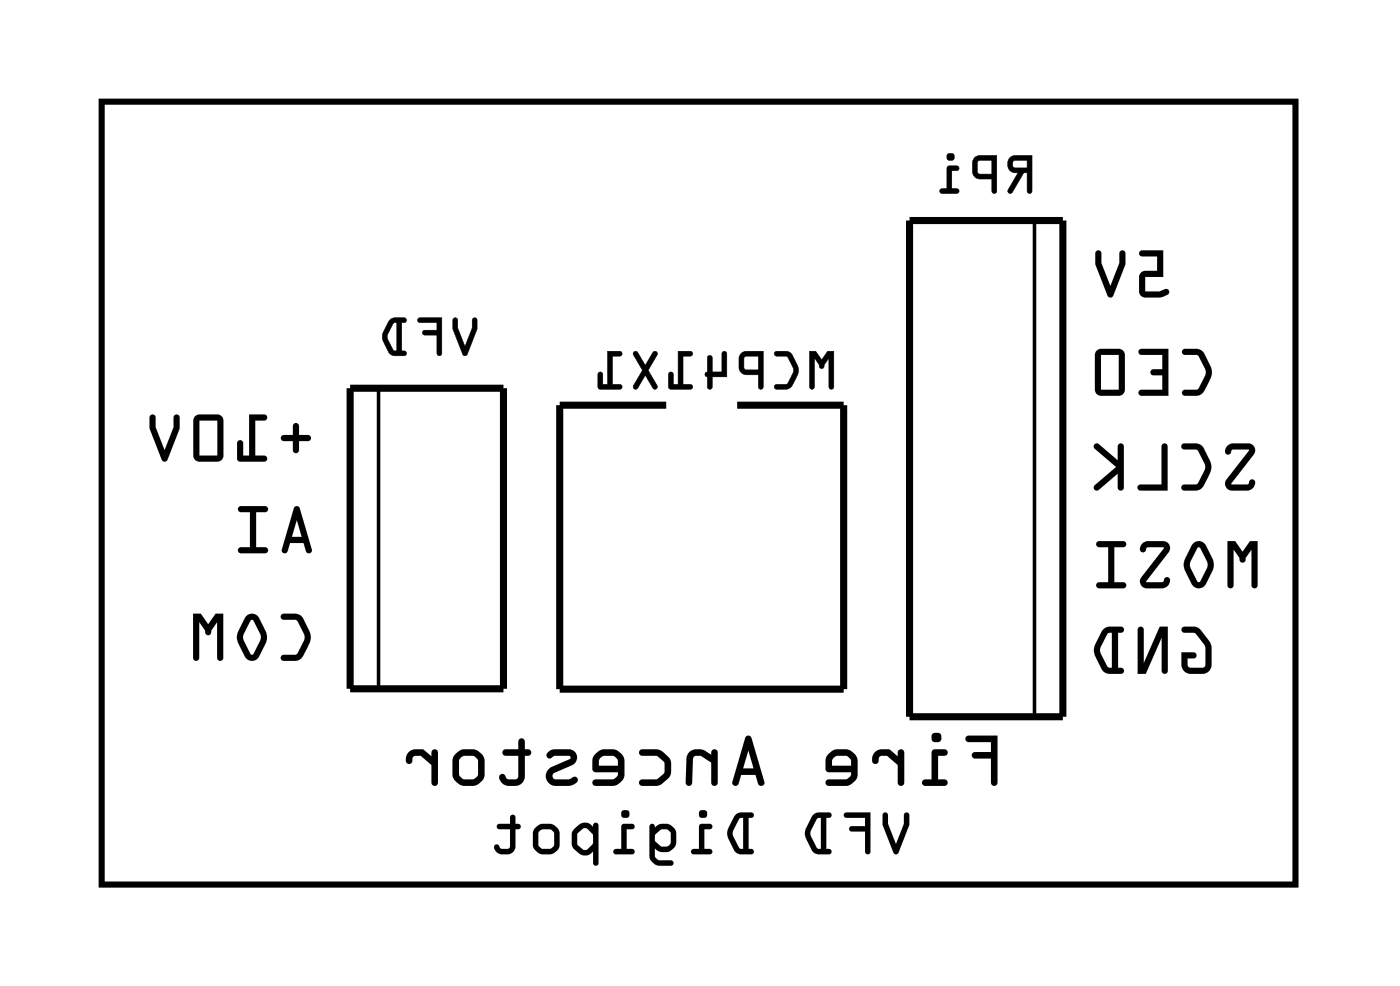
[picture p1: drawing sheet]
<svg xmlns="http://www.w3.org/2000/svg" width="50mm" height="35mm" viewBox="0 0 50 35" stroke-linecap="round" stroke-linejoin="round" font-family="sans-serif">
<path d="M3.6 3.6h42.8v28h-42.8z" fill="none" stroke="#000" stroke-width=".2"/>
<g fill="#000">
<path d="M10.1 15.6v.2h.4v.3a.11 .11 0 0 0 .1 .1 .11 .11 0 0 0 .1-.1v-.3h.3a.11 .11 0 0 0 .1-.1 .11 .11 0 0 0-.1-.1h-.3v-.4a.11 .11 0 0 0-.1-.1 .11 .11 0 0 0-.1 .1v.4zM10.1 15.6h.4v-.4a.11 .11 0 0 1 .1-.1 .11 .11 0 0 1 .1 .1v.4h.3a.11 .11 0 0 1 .1 .1 .11 .11 0 0 1-.1 .1h-.3v.3a.11 .11 0 0 1-.1 .1 .11 .11 0 0 1-.1-.1v-.3h-.4zM8.9 14.8v1.5h-.2v-.4a.11 .11 0 0 0-.1-.2 .11 .11 0 0 0-.1 .2l.1 .6h.9a.11 .11 0 0 0 .1-.1 .11 .11 0 0 0-.1-.1h-.4v-1.3h.4a.11 .11 0 0 0 .1-.1 .11 .11 0 0 0-.1-.1zM8.9 14.8h.6a.11 .11 0 0 1 .1 .1 .11 .11 0 0 1-.1 .1h-.4v1.3h.4a.11 .11 0 0 1 .1 .1 .11 .11 0 0 1-.1 .1h-1v-.6a.11 .11 0 0 1 .1-.2 .11 .11 0 0 1 .1 .2v.4h.2zM7 14.9l-.1 .1v1.4l.2 .1h.8l.1-.2v-1.3l-.2-.2zM7 14.9l.8-.1 .2 .2v1.3l-.1 .2h-.8l-.2-.1v-1.4zM7.1 15h.7v1.3h-.7zM7.1 15v1.3h.7v-1.3zM5.4 14.9l-.1 .4 .5 1.1 .1 .1 .1-.1 .4-1.1v-.4a.11 .11 0 0 0-.1-.1 .11 .11 0 0 0-.1 .1v.4l-.3 .8-.3-.8v-.4zM5.4 14.9h.2v.4l.3 .8 .3-.8v-.4a.11 .11 0 0 1 .1-.1 .11 .11 0 0 1 .1 .1v.4l-.4 1.1-.1 .1-.1-.1-.5-1.1z"/>
<path d="M10.1 15.6v.2h.4v.3a.11 .11 0 0 0 .1 .1 .11 .11 0 0 0 .1-.1v-.3h.3a.11 .11 0 0 0 .1-.1 .11 .11 0 0 0-.1-.1h-.3v-.4a.11 .11 0 0 0-.1-.1 .11 .11 0 0 0-.1 .1v.4zM8.9 14.8v1.5h-.2v-.4a.11 .11 0 0 0-.1-.2 .11 .11 0 0 0-.1 .2l.1 .6h.9a.11 .11 0 0 0 .1-.1 .11 .11 0 0 0-.1-.1h-.4v-1.3h.4a.11 .11 0 0 0 .1-.1 .11 .11 0 0 0-.1-.1zM7 14.9l-.1 .1v1.4l.2 .1h.8l.1-.2v-1.3l-.2-.2zM7.1 15h.7v1.3h-.7zM5.4 14.9l-.1 .4 .5 1.1 .1 .1 .1-.1 .4-1.1v-.4a.11 .11 0 0 0-.1-.1 .11 .11 0 0 0-.1 .1v.4l-.3 .8-.3-.8v-.4z"/>
<path d="M10.5 18.2l-.4 1.5a.11 .11 0 0 0 .1 .1 .11 .11 0 0 0 .1-.1l.1-.3h.5v.3a.11 .11 0 0 0 .2 .1 .11 .11 0 0 0 .1-.1l-.5-1.5zM10.6 18.1l.1 .1 .5 1.5a.11 .11 0 0 1-.1 .1 .11 .11 0 0 1-.2-.1v-.3h-.5l-.1 .3a.11 .11 0 0 1-.1 .1 .11 .11 0 0 1-.1-.1zM10.6 18.6l.2 .6h-.4zM10.6 18.6l-.2 .6h.4zM8.5 18.1l.1 .2h.3v1.3h-.3a.11 .11 0 0 0-.1 .1 .11 .11 0 0 0 .1 .1h.9a.11 .11 0 0 0 .1-.1 .11 .11 0 0 0-.1-.1h-.3v-1.3h.3a.11 .11 0 0 0 .1-.1 .11 .11 0 0 0-.1-.1zM8.5 18.1h1a.11 .11 0 0 1 .1 .1 .11 .11 0 0 1-.1 .1h-.3v1.3h.3a.11 .11 0 0 1 .1 .1 .11 .11 0 0 1-.1 .1h-.9a.11 .11 0 0 1-.1-.1 .11 .11 0 0 1 .1-.1h.3v-1.3h-.3z"/>
<path d="M10.6 18.1l-.5 1.6a.11 .11 0 0 0 .1 .1 .11 .11 0 0 0 .1-.1l.1-.3h.5v.3a.11 .11 0 0 0 .2 .1 .11 .11 0 0 0 .1-.1l-.5-1.5zM10.6 18.6l.2 .6h-.4zM8.5 18.1l.1 .2h.3v1.3h-.3a.11 .11 0 0 0-.1 .1 .11 .11 0 0 0 .1 .1h.9a.11 .11 0 0 0 .1-.1 .11 .11 0 0 0-.1-.1h-.3v-1.3h.3a.11 .11 0 0 0 .1-.1 .11 .11 0 0 0-.1-.1z"/>
<path d="M16.2 11.4v.4l.4 .9h.1l.4-.9v-.4h-.2v.3l-.3 .7-.2-.7v-.3zM15 11.4v.1h.6v.3h-.4l-.1 .1 .1 .1h.4v.6l.2 .1v-1.3zM13.9 11.5a.81 .81 0 0 0 0 1.1l.6 .1v-.1h-.1v-1.1h.1v-.1h-.4zM14.1 11.6l.1-.1v1.1l-.1-.1-.2-.5z"/>
<path d="M16.2 11.4v.4l.4 .9 .5-.9v-.3a.1 .1 0 0 0-.1-.1 .1 .1 0 0 0-.1 .1v.2l-.3 .7-.2-.7v-.3zM16.2 11.4h.2v.3l.2 .7 .3-.7v-.3h.2v.4l-.4 .9h-.1l-.4-.9zM15 11.4v.1h.6v.3h-.4a.1 .1 0 0 0-.1 .1 .1 .1 0 0 0 .1 .1h.4v.6a.1 .1 0 0 0 .1 .1 .1 .1 0 0 0 .1-.1v-1.2zM15 11.4h.8v1.3l-.2-.1v-.6h-.4l-.1-.1 .1-.1h.4v-.3h-.6zM13.9 11.5l-.2 .5v.2l.3 .5h.5a.1 .1 0 0 0 .1-.1 .1 .1 0 0 0-.1-.1l-.1 .1v-1.1l.1 .1a.1 .1 0 0 0 .1-.1 .1 .1 0 0 0-.1-.1zM13.9 11.5l.2-.1h.4v.1h-.1v1.1h.1v.1h-.5l-.3-.5v-.3zM14.1 11.6l.1-.1v1.1l-.1-.1-.2-.5zM14.1 11.5l-.3 .5 .3 .5 .1 .1v-1.1z"/>
<path d="M29 12.6v1.3l.1-.1v-1l.2 .3a.1 .1 0 0 0 .1 .1 .1 .1 0 0 0 .1-.1l.2-.3v1l.1 .1v-1.3h-.2l-.2 .3-.2-.3zM27.7 12.6l.1 .1 .4 .1 .2 .4-.2 .5-.4 .1-.1 .1h.1a.6 .6 0 0 0 .8-.6l-.1-.2-.2-.4-.2-.1zM26.5 12.6l-.1 .2 .1 .4 .1 .2h.5v.5h.2v-1.3zM26.6 12.8l.5-.1v.5h-.5zM25.3 12.7v.6l-.1 .1 .2 .5h.1v-.4h.5v-.8v-.1h-.2v.7h-.3v-.5zM24.3 12.6v1.2h-.2v-.4l-.1-.1-.1 .6h.8v-.1h-.3v-1.1h.3l.1-.1zM22.7 12.6l.3 .6-.3 .7h.1l.3-.5 .3 .5h.1v-.1l-.3-.6 .3-.6h-.1l-.3 .5-.3-.5zM21.7 12.6v1.2h-.1v-.4l-.2-.1v.6h.8v-.1h-.3v-1.1h.3l.1-.1z"/>
<path d="M29 12.6v1.2a.1 .1 0 0 0 .1 .1 .1 .1 0 0 0 .1-.1l-.1-1 .2 .3a.1 .1 0 0 0 .1 .1 .1 .1 0 0 0 .1-.1l.2-.3v1a.1 .1 0 0 0 0 .1 .1 .1 0 0 0 .1-.1v-1.2h-.2l-.2 .3-.2-.3zM29 12.6h.2l.2 .3 .2-.3h.2v1.3l-.1-.1v-1l-.3 .4-.3-.4v1v.1h-.1zM27.7 12.6l.1 .1 .4 .1 .2 .4-.2 .5h-.4a.1 .1 0 0 0-.1 .1 .1 .1 0 0 0 .1 .1l.5-.1 .3-.6-.3-.6zM27.7 12.6h.6l.2 .5a.83 .83 0 0 1-.3 .8h-.4l-.1-.1h.1l.4-.1 .2-.3v-.3l-.2-.4h-.4zM26.5 12.6l-.1 .2 .1 .4 .1 .2h.5v.4a.1 .1 0 0 0 .1 .1 .1 .1 0 0 0 .1-.1v-1.2h-.6zM26.5 12.7l.8-.1v1.3h-.2v-.5h-.5l-.1-.2zM26.7 12.8l.4-.1v.5h-.4zM26.6 12.8v.4h.5v-.5zM25.3 12.7v.6a.09 .09 0 0 0-.1 .1 .09 .09 0 0 0 .1 .1v.3a.1 .1 0 0 0 .1 .1 .1 .1 0 0 0 .1-.1v-.3h.5v-.8a.1 .1 0 0 0-.1-.1 .1 .1 0 0 0-.1 .1v.6h-.3v-.5zM25.3 12.7l.2 .1v.5h.3v-.7h.1l.1 .1v.8h-.5v.3l-.1 .1-.2-.5 .1-.1zM24.3 12.6v1.2h-.2v-.4a.1 .1 0 0 0-.1-.1 .1 .1 0 0 0-.1 .1v.5h.8a.1 .1 0 0 0 .1-.1 .1 .1 0 0 0-.1-.1l-.3 .1v-1.1l.3 .1a.1 .1 0 0 0 .1-.1 .1 .1 0 0 0-.1-.1zM24.3 12.6h.5l-.1 .1h-.3v1.1h.3v.1h-.8l.1-.6 .1 .1v.4h.2zM22.7 12.6v.1l.3 .5-.3 .6a.1 .1 0 0 0 0 .1 .1 .1 0 0 0 .1 0l.3-.5 .3 .5a.1 .1 0 0 0 .1 0 .1 .1 0 0 0 0-.1l-.3-.6 .3-.5a.1 .1 0 0 0 0-.1 .1 .1 0 0 0-.1 0l-.3 .5-.3-.5zM22.7 12.6h.1l.3 .5 .3-.5h.1l-.3 .6 .3 .6v.1h-.1l-.3-.5-.3 .5h-.1l.3-.7-.3-.5zM21.7 12.6v1.2h-.1v-.4a.1 .1 0 0 0-.1-.1 .1 .1 0 0 0-.1 .1v.5h.8a.1 .1 0 0 0 .1-.1 .1 .1 0 0 0-.1-.1l-.3 .1v-1.1l.3 .1a.1 .1 0 0 0 .1-.1 .1 .1 0 0 0-.1-.1zM21.7 12.6h.5v.1h-.3v1.1h.3v.1h-.8l.1-.6 .1 .1v.4h.1z"/>
<path d="M36.1 5.6a.32 .32 0 0 0 0 .4 .32 .32 0 0 0 .3 .2l-.3 .7h.1l.4-.7h.2v.6l.1 .1v-1.3zM36.3 5.8l.5-.1v.3h-.5zM34.9 5.6l-.1 .2v.4l.2 .2h.5v.5h.1l.1-1.3zM35 5.8l.5-.1v.5h-.5zM33.9 6v.7l-.2 .1-.1 .1h.7v-.1l-.2-.1v-.6h.2v-.1zM33.9 5.6a.14 .14 0 0 0 .2 0 .14 .14 0 0 0-.2 0z"/>
<path d="M36.1 5.6a.32 .32 0 0 0 0 .4 .32 .32 0 0 0 .3 .2l-.3 .6a.1 .1 0 0 0 0 .1 .1 .1 0 0 0 .1 0l.4-.7h.2l-.1 .6a.1 .1 0 0 0 .1 .1 .1 .1 0 0 0 .1-.1v-1.2h-.6zM36.1 5.6h.8v1.3l-.1-.1v-.6h-.2l-.4 .7h-.1l.3-.7a.31 .31 0 0 1-.3-.2 .31 .31 0 0 1 0-.4zM36.3 5.8l.5-.1v.3h-.5zM36.3 5.8v.2h.5v-.3zM34.9 5.6l-.1 .2v.4l.2 .2h.5v.4a.1 .1 0 0 0 .1 .1 .1 .1 0 0 0 .1-.1v-1.2h-.6zM34.9 5.6h.8l-.1 1.3h-.1v-.5h-.5l-.2-.2zM35 5.8l.5-.1v.5h-.5zM35 5.8v.4h.5v-.5zM33.9 6v.7h-.2a.1 .1 0 0 0-.1 .1 .1 .1 0 0 0 .1 .1h.5a.1 .1 0 0 0 .1-.1 .1 .1 0 0 0-.1-.1h-.1v-.6h.1a.1 .1 0 0 0 .1-.1 .1 .1 0 0 0-.1-.1zM33.9 6h.4v.1h-.3v.7h.3v.1h-.7l.1-.1h.2zM33.9 5.6a.15 .15 0 0 0 .3 0 .15 .15 0 0 0-.3 0zM33.9 5.6a.13 .13 0 0 1 .2 0 .13 .13 0 0 1-.2 0z"/>
<path d="M40.8 9v.2h.6v.5l-.6 .1v.7l.2 .1h.7a.13 .13 0 0 0 .1-.1 .13 .13 0 0 0-.1-.2l-.7 .1v-.5h.6v-.9zM40.8 9h.8v.9h-.6v.5l.7-.1a.11 .11 0 0 1 .1 .1 .11 .11 0 0 1 0 .1l-.3 .1h-.5l-.2-.1v-.7l.6-.1v-.5h-.6zM39.2 9v.5l.4 1.1h.1h.1l.5-1.1v-.4a.11 .11 0 0 0-.1-.1 .11 .11 0 0 0-.1 .1v.3l-.4 .8-.3-.8v-.4zM39.2 9h.2v.4l.3 .8 .4-.8v-.3a.11 .11 0 0 1 .1-.1 .11 .11 0 0 1 .1 .1v.4l-.5 1.1h-.1h-.1l-.4-1.1z"/>
<path d="M40.8 9v.2h.6v.5l-.6 .1v.7l.2 .1h.7a.13 .13 0 0 0 .1-.1 .13 .13 0 0 0-.1-.2l-.7 .1v-.5h.6v-.9zM39.2 9v.5l.4 1.1h.1h.1l.5-1.1v-.4a.11 .11 0 0 0-.1-.1 .11 .11 0 0 0-.1 .1v.3l-.4 .8-.3-.8v-.4z"/>
<path d="M42.3 12.5l.1 .2h.5l.2 .6-.2 .6h-.5a.11 .11 0 0 0-.1 .2 .11 .11 0 0 0 .1 .1h.4a.99 .99 0 0 0 .5-1.1l-.3-.6zM42.3 12.5h.6l.2 .2a.96 .96 0 0 1 .3 .7l-.4 .7-.6 .1a.11 .11 0 0 1-.1-.1 .11 .11 0 0 1 .1-.2h.5l.2-.6-.2-.6h-.5zM40.8 12.5v.2h.8v.5h-.3a.11 .11 0 0 0-.1 .1 .11 .11 0 0 0 .1 .1h.3v.5h-.8a.11 .11 0 0 0-.1 .2 .11 .11 0 0 0 .1 .1h1v-1.7zM40.8 12.5h1v1.7h-1a.11 .11 0 0 1-.1-.1 .11 .11 0 0 1 .1-.2h.8v-.5h-.3a.11 .11 0 0 1-.1-.1 .11 .11 0 0 1 .1-.1h.3v-.5h-.8zM39.2 12.5v.2v1.3l.2 .2 .7-.1 .1-.2v-1.3l-.2-.1zM39.2 12.5h.8l.2 .1 .1 1.3-.2 .2-.7 .1-.2-.2v-1.3zM39.4 12.7h.6v1.2h-.6zM39.4 12.7v1.2h.6v-1.2z"/>
<path d="M42.3 12.5l.1 .2h.5l.2 .6-.2 .6h-.5a.11 .11 0 0 0-.1 .2 .11 .11 0 0 0 .1 .1h.4a.99 .99 0 0 0 .5-1.1l-.3-.6zM40.8 12.5v.2h.8v.5h-.3a.11 .11 0 0 0-.1 .1 .11 .11 0 0 0 .1 .1h.3v.5h-.8a.11 .11 0 0 0-.1 .2 .11 .11 0 0 0 .1 .1h1v-1.7zM39.2 12.5v.2v1.3l.2 .2 .7-.1 .2-.2-.1-1.3-.2-.1zM39.4 12.7h.6v1.2h-.6z"/>
<path d="M43.9 16l-.1 .2a.14 .14 0 0 0 .2 .1 .14 .14 0 0 0 .1-.2h.6l-.8 1.1-.1 .1 .1 .2 .2 .1 .6-.1 .2-.2a.15 .15 0 0 0-.2-.1 .15 .15 0 0 0-.1 .1h-.5l.8-1v-.3l-.2-.1h-.6zM43.9 15.9h.2h.6l.2 .1v.3l-.8 1h.6a.11 .11 0 0 1 .1-.1 .11 .11 0 0 1 .1 .1l-.2 .2-.6 .1-.2-.1-.1-.2 .1-.1 .8-1.1h-.6a.11 .11 0 0 1-.1 .2 .11 .11 0 0 1-.2-.1zM42.3 15.9v.2h.5l.3 .6-.3 .6h-.4a.11 .11 0 0 0-.1 .1 .11 .11 0 0 0 .1 .2h.4a.99 .99 0 0 0 .5-1.1l-.3-.6zM42.3 15.9h.6l.2 .1a.97 .97 0 0 1 .2 .8l-.3 .7-.6 .1a.11 .11 0 0 1-.1-.2 .11 .11 0 0 1 .1-.1h.4l.3-.6-.3-.6h-.5zM41.6 15.9v1.4h-.8a.11 .11 0 0 0-.1 .1 .11 .11 0 0 0 .1 .2h1v-1.6l-.1-.1zM41.6 15.9h.1l.1 .1v1.6h-1a.11 .11 0 0 1-.1-.2 .11 .11 0 0 1 .1-.1h.8zM39.2 15.9v.2l.7 .6-.7 .7a.11 .11 0 0 0 0 .1 .11 .11 0 0 0 .1 0l.7-.6v.5a.11 .11 0 0 0 .1 .2 .11 .11 0 0 0 .1-.2v-1.4a.11 .11 0 0 0-.1-.1 .11 .11 0 0 0-.1 .1v.5l-.7-.6zM39.2 15.9h.1l.7 .6v-.5a.11 .11 0 0 1 .1-.1 .11 .11 0 0 1 .1 .1v1.4a.11 .11 0 0 1-.1 .2 .11 .11 0 0 1-.1-.2v-.5l-.7 .6a.11 .11 0 0 1-.1 0 .11 .11 0 0 1 0-.1l.7-.7-.7-.6z"/>
<path d="M43.9 16l-.1 .2a.16 .16 0 0 0 .2 0 .16 .16 0 0 0 .1-.1h.6l-.8 1.1v.2l.1 .1 .6 .1 .2-.1 .1-.2a.15 .15 0 0 0-.2-.1 .15 .15 0 0 0-.1 .1h-.5l.8-1v-.3l-.2-.1h-.6zM42.3 15.9v.2h.5l.3 .6-.3 .6h-.4a.11 .11 0 0 0-.1 .1 .11 .11 0 0 0 .1 .2h.4a1 1 0 0 0 .5-1.1l-.3-.6zM41.6 15.9v1.4h-.8a.11 .11 0 0 0-.1 .1 .11 .11 0 0 0 .1 .2h1v-1.6l-.1-.1zM39.2 15.9v.2l.7 .6-.7 .7a.11 .11 0 0 0 0 .1 .11 .11 0 0 0 .1 0l.7-.6v.5a.11 .11 0 0 0 .1 .2 .11 .11 0 0 0 .1-.2v-1.4a.11 .11 0 0 0-.1-.1 .11 .11 0 0 0-.1 .1v.5l-.7-.6z"/>
<path d="M3.6 3.6v28.1h42.8v-28.1zM3.6 3.6h42.8v28h-42.8z"/>
<path d="M10.1 22v.2h.5l.3 .6-.3 .6h-.4a.11 .11 0 0 0-.2 .1 .11 .11 0 0 0 .2 .1h.4a.99 .99 0 0 0 .5-1l-.4-.6zM10.1 22h.5l.3 .1a.97 .97 0 0 1 .2 .8l-.4 .7h-.5a.11 .11 0 0 1-.2-.1 .11 .11 0 0 1 .2-.1h.4l.3-.6-.3-.6h-.5zM8.8 22.1l-.3 .7 .3 .7a.28 .28 0 0 0 .5 0 .99 .99 0 0 0 .2-.8l-.3-.6-.2-.1zM8.8 22h.2l.3 .1a1 1 0 0 1 .2 .8l-.2 .6a.29 .29 0 0 1-.5 0 1 1 0 0 1 0-1.5zM9 22.2h.1l.2 .6-.3 .6-.3-.6zM9 22.2l-.3 .6 .3 .6 .3-.6-.2-.6zM6.9 22v1.5a.11 .11 0 0 0 .1 .1 .11 .11 0 0 0 .1-.1v-1.2l.2 .3a.12 .12 0 0 0 .2 .1 .12 .12 0 0 0 .1-.1l.2-.3v1.2a.11 .11 0 0 0 .1 .1 .11 .11 0 0 0 .1-.1v-1.5h-.3l-.3 .3-.2-.3zM6.9 22h.3l.2 .3 .3-.3h.3v1.5a.11 .11 0 0 1-.1 .1 .11 .11 0 0 1-.1-.1v-1.2l-.2 .3a.12 .12 0 0 1-.2 .1 .12 .12 0 0 1-.1-.1l-.2-.3v1.2a.11 .11 0 0 1-.1 .1 .11 .11 0 0 1-.1-.1z"/>
<path d="M10.1 22v.2h.5l.3 .6-.3 .6h-.4a.11 .11 0 0 0-.2 .1 .11 .11 0 0 0 .2 .1h.4a1 1 0 0 0 .5-1l-.4-.6zM8.8 22.1a1 1 0 0 0 0 1.5h.2l.3-.1a1 1 0 0 0-.1-1.4l-.2-.1zM9 22.2h.1l.2 .6-.3 .6-.3-.6zM6.9 22v1.5a.11 .11 0 0 0 .1 .1 .11 .11 0 0 0 .1-.1v-1.2l.2 .3a.12 .12 0 0 0 .1 .1 .12 .12 0 0 0 .2-.1l.2-.3v1.2a.11 .11 0 0 0 .1 .1 .11 .11 0 0 0 .1-.1v-1.5h-.3l-.3 .3-.2-.3z"/>
<path d="M31.6 29.1v.4l.5 1.1 .4-1.1v-.3a.1 .1 0 0 0-.1-.1 .1 .1 0 0 0-.1 .1v.3l-.2 .7-.3-.7v-.4zM31.6 29.1h.2v.4l.3 .7 .2-.7v-.3a.1 .1 0 0 1 .1-.1 .1 .1 0 0 1 .1 .1v.3l-.4 1.1-.5-1.1zM30.2 29.1l.1 .2h.7v.3h-.5a.1 .1 0 0 0-.1 .1 .1 .1 0 0 0 .1 .1h.5v.7a.1 .1 0 0 0 .1 .1 .1 .1 0 0 0 0-.1v-1.4zM30.2 29.1h.9v1.4a.1 .1 0 0 1 0 .1 .1 .1 0 0 1-.1-.1v-.7h-.5a.1 .1 0 0 1-.1-.1 .1 .1 0 0 1 .1-.1h.5v-.3h-.8zM29.1 29.2l-.3 .5v.3l.3 .5 .6 .1a.1 .1 0 0 0 .1-.1 .1 .1 0 0 0-.1-.1h-.1v-1.1h.1a.1 .1 0 0 0 .1-.1 .1 .1 0 0 0-.1-.1h-.5zM29.1 29.2l.1-.1h.5a.1 .1 0 0 1 .1 .1 .1 .1 0 0 1-.1 .1h-.1v1.1h.1a.1 .1 0 0 1 .1 .1 .1 .1 0 0 1-.1 .1l-.6-.1-.3-.5v-.3zM29.3 29.3h.1v1.1l-.2-.1-.2-.5zM29.3 29.3l-.3 .5 .2 .5 .2 .1v-1.1zM26.3 29.2l-.3 .5 .1 .3 .3 .5 .5 .1a.1 .1 0 0 0 .1-.1 .1 .1 0 0 0-.1-.1h-.1v-1.1h.1a.1 .1 0 0 0 .1-.1 .1 .1 0 0 0-.1-.1h-.5zM26.3 29.2l.1-.1h.5a.1 .1 0 0 1 .1 .1 .1 .1 0 0 1-.1 .1h-.1v1.1h.1a.1 .1 0 0 1 .1 .1 .1 .1 0 0 1-.1 .1l-.5-.1-.3-.5-.1-.3zM26.5 29.3h.1v1.1l-.2-.1-.2-.5zM26.5 29.3l-.3 .5 .2 .5 .2 .1v-1.1zM25 29.5v.9h-.2a.1 .1 0 0 0-.1 .1 .1 .1 0 0 0 .1 .1h.6a.1 .1 0 0 0 .1-.1 .1 .1 0 0 0-.1-.1h-.2v-.7h.2a.1 .1 0 0 0 .1-.1 .1 .1 0 0 0-.1-.1zM25 29.5h.4a.1 .1 0 0 1 .1 .1 .1 .1 0 0 1-.1 .1h-.2v.7h.2a.1 .1 0 0 1 .1 .1 .1 .1 0 0 1-.1 .1h-.6a.1 .1 0 0 1-.1-.1 .1 .1 0 0 1 .1-.1h.2zM25 29.1a.15 .15 0 0 0 .3 0 .15 .15 0 0 0-.3 0zM25 29.1a.15 .15 0 0 1 .3 0 .15 .15 0 0 1-.3 0zM23.3 29.5v1.2l.2 .3h.5a.1 .1 0 0 0 .1-.1 .1 .1 0 0 0-.1-.1h-.4l-.2-.1v-.3l.2 .1h.3l.2-.1 .1-.3-.1-.5-.2-.1h-.3a.16 .16 0 0 1-.1 .1 .16 .16 0 0 1-.2-.1zM23.3 29.5h.1v.1l.2-.1h.3l.3 .2v.4l-.1 .3-.4 .1-.3-.1v.3l.1 .1h.5a.1 .1 0 0 1 .1 .1 .1 .1 0 0 1-.1 .1h-.5l-.2-.3zM23.5 29.8l.2-.1h.2l.1 .1v.4l-.2 .1h-.2l-.2-.2zM23.5 29.8l-.1 .3 .2 .2h.2l.2-.1v-.4l-.1-.1h-.2zM22.3 29.5l-.1 .9h-.2a.1 .1 0 0 0-.1 .1 .1 .1 0 0 0 .1 .1h.6a.1 .1 0 0 0 .1-.1 .1 .1 0 0 0-.1-.1h-.2v-.7h.2a.1 .1 0 0 0 .1-.1 .1 .1 0 0 0-.1-.1zM22.3 29.5h.3a.1 .1 0 0 1 .1 .1 .1 .1 0 0 1-.1 .1h-.2v.7h.2a.1 .1 0 0 1 .1 .1 .1 .1 0 0 1-.1 .1h-.6a.1 .1 0 0 1-.1-.1 .1 .1 0 0 1 .1-.1h.2zM22.2 29.1a.15 .15 0 0 0 .3 0 .15 .15 0 0 0-.3 0zM22.2 29.1a.15 .15 0 0 1 .3 0 .15 .15 0 0 1-.3 0zM20.6 29.6l-.1 .2v.5l.3 .3h.2l.2-.1v.4a.1 .1 0 0 0 .1 .1 .1 .1 0 0 0 .1-.1v-1.4a.1 .1 0 0 0-.1-.1 .11 .11 0 0 0-.1 .2l-.3-.2zM20.6 29.6a.38 .38 0 0 1 .6 0 .11 .11 0 0 1 .1-.2 .1 .1 0 0 1 .1 .1v1.4a.1 .1 0 0 1-.1 .1 .1 .1 0 0 1-.1-.1v-.4l-.2 .1-.3-.1a.65 .65 0 0 1-.2-.8zM20.7 29.8l.3-.2 .2 .3v.3l-.2 .2-.3-.2zM20.7 29.8v.4l.3 .2 .2-.2v-.3l-.2-.3zM19 30a.55 .55 0 0 0 1.1 0 .55 .55 0 0 0-1.1 0zM19 30a.55 .55 0 0 1 1.1 0 .55 .55 0 0 1-1.1 0zM19.3 29.7h.4l.1 .1v.4l-.1 .2h-.3l-.1-.1zM19.3 29.7v.6l.1 .1 .3-.1 .1-.1v-.4l-.1-.1zM17.8 29.5v.2h.5v.6l-.1 .1h-.2l-.2-.2-.1 .1a.41 .41 0 0 0 .4 .3 .41 .41 0 0 0 .3-.3v-.6h.1a.1 .1 0 0 0 .1-.1 .1 .1 0 0 0-.1-.1h-.1v-.3a.1 .1 0 0 0-.1-.1 .1 .1 0 0 0 0 .1v.3zM17.8 29.5h.4v-.3a.1 .1 0 0 1 .1-.1 .1 .1 0 0 1 .1 .1v.3h.1a.1 .1 0 0 1 .1 .1 .1 .1 0 0 1-.1 .1h-.1v.6a.38 .38 0 0 1-.3 .3 .38 .38 0 0 1-.4-.3l.1-.1 .2 .2h.2v-.1v-.6h-.4z"/>
<path d="M31.6 29.1v.4l.5 1.1 .4-1.1v-.3a.1 .1 0 0 0-.1-.1 .1 .1 0 0 0-.1 .1v.3l-.2 .7-.3-.7v-.4zM30.2 29.1l.1 .2h.7v.3h-.5a.1 .1 0 0 0-.1 .1 .1 .1 0 0 0 .1 .1h.5v.7a.1 .1 0 0 0 .1 .1 .1 .1 0 0 0 0-.1v-1.4zM29.1 29.2a.89 .89 0 0 0 0 1.3l.1 .1h.5a.1 .1 0 0 0 .1-.1 .1 .1 0 0 0-.1-.1h-.1v-1.1h.1a.1 .1 0 0 0 .1-.1 .1 .1 0 0 0-.1-.1h-.5zM29.3 29.3h.1v1.1l-.2-.1-.2-.5zM26.3 29.2a.89 .89 0 0 0 0 1.3l.1 .1h.5a.1 .1 0 0 0 .1-.1 .1 .1 0 0 0-.1-.1h-.1v-1.1h.1a.1 .1 0 0 0 .1-.1 .1 .1 0 0 0-.1-.1h-.5zM26.5 29.3h.1v1.1l-.2-.1-.2-.5zM25 29.5v.9h-.2a.1 .1 0 0 0-.1 .1 .1 .1 0 0 0 .1 .1h.6a.1 .1 0 0 0 .1-.1 .1 .1 0 0 0-.1-.1h-.2v-.7h.2a.1 .1 0 0 0 .1-.1 .1 .1 0 0 0-.1-.1zM25 29.1a.15 .15 0 0 0 .3 0 .15 .15 0 0 0-.3 0zM23.3 29.5v1.2l.2 .3h.5a.1 .1 0 0 0 .1-.1 .1 .1 0 0 0-.1-.1h-.4l-.2-.1v-.3l.2 .1h.3l.2-.1 .1-.3-.1-.5-.2-.1h-.3a.19 .19 0 0 1-.3 0zM23.5 29.8l.2-.1h.2l.1 .1v.4l-.2 .1h-.2l-.2-.2zM22.3 29.5l-.1 .9h-.2a.1 .1 0 0 0-.1 .1 .1 .1 0 0 0 .1 .1h.6a.1 .1 0 0 0 .1-.1 .1 .1 0 0 0-.1-.1h-.2v-.7h.2a.1 .1 0 0 0 .1-.1 .1 .1 0 0 0-.1-.1zM22.2 29.1a.15 .15 0 0 0 .3 0 .15 .15 0 0 0-.3 0zM20.6 29.6l-.1 .2a.59 .59 0 0 0 .4 .8l.3-.1v.4a.1 .1 0 0 0 .1 .1 .1 .1 0 0 0 .1-.1v-1.4a.1 .1 0 0 0-.1-.1 .11 .11 0 0 0-.1 .2l-.1-.1a.43 .43 0 0 0-.5 .1zM20.7 29.8l.3-.2 .2 .3v.3l-.2 .2-.3-.2zM19 30a.55 .55 0 0 0 1.1 0 .55 .55 0 0 0-1.1 0zM19.3 29.7h.4l.1 .1v.4l-.1 .2h-.3l-.1-.1zM17.8 29.5v.2h.4v.6v.1h-.2l-.2-.2-.1 .1a.38 .38 0 0 0 .4 .3 .38 .38 0 0 0 .3-.3v-.6h.1a.1 .1 0 0 0 .1-.1 .1 .1 0 0 0-.1-.1h-.1v-.3a.1 .1 0 0 0-.1-.1 .1 .1 0 0 0-.1 .1v.3z"/>
<path d="M34.6 26.4v.1l.9 .1v.3h-.6a.12 .12 0 0 0-.1 .1 .12 .12 0 0 0 .1 .1h.6v.9a.12 .12 0 0 0 .1 .1 .12 .12 0 0 0 .1-.1v-1.7zM34.6 26.4l1.1-.1v1.7a.12 .12 0 0 1-.1 .1 .12 .12 0 0 1-.1-.1v-.9h-.6a.12 .12 0 0 1-.1-.1 .12 .12 0 0 1 .1-.1h.6v-.3l-.9-.1zM33.4 26.8l-.1 1.1h-.2a.12 .12 0 0 0-.1 .1 .12 .12 0 0 0 .1 .1h.7a.12 .12 0 0 0 .1-.1 .12 .12 0 0 0-.1-.1h-.2v-.9h.2a.12 .12 0 0 0 .1-.1 .12 .12 0 0 0-.1-.1zM33.4 26.8h.4a.12 .12 0 0 1 .1 .1 .12 .12 0 0 1-.1 .1h-.2v.9h.2a.12 .12 0 0 1 .1 .1 .12 .12 0 0 1-.1 .1h-.7a.12 .12 0 0 1-.1-.1 .12 .12 0 0 1 .1-.1h.2zM33.3 26.4a.2 .2 0 0 0 .4 0 .2 .2 0 0 0-.4 0zM33.3 26.4a.2 .2 0 0 1 .4 0 .2 .2 0 0 1-.4 0zM31.3 26.9l-.1 .3a.13 .13 0 0 0 .1 .1 .13 .13 0 0 0 .1-.1l.1-.2h.2l.4 .4v.6a.12 .12 0 0 0 .1 .1 .12 .12 0 0 0 .2-.1v-1.1a.12 .12 0 0 0-.2-.1 .12 .12 0 0 0-.1 .1v.2l-.3-.3zM31.3 26.9l.5-.1 .3 .3v-.2a.12 .12 0 0 1 .1-.1 .12 .12 0 0 1 .2 .1v1.1a.12 .12 0 0 1-.2 .1 .12 .12 0 0 1-.1-.1v-.6l-.4-.4-.3 .1a.14 .14 0 0 1 0 .2 .14 .14 0 0 1-.2 0zM29.7 27l-.2 .2 .1 .4h.9v.1l-.2 .2h-.6a.12 .12 0 0 0-.2 .1 .12 .12 0 0 0 .2 .1h.6l.3-.1a.96 .96 0 0 0 .1-.9l-.3-.3h-.5zM29.7 27l.2-.2h.5l.3 .3a.96 .96 0 0 1-.1 .9l-.3 .1h-.6a.12 .12 0 0 1-.2-.1 .12 .12 0 0 1 .2-.1h.6l.2-.3h-.9l-.1-.4zM29.8 27.1h.5l.1 .1 .1 .2h-.7zM29.8 27.1v.3h.7l-.1-.2-.1-.1zM26.7 26.4l-.5 1.6a.12 .12 0 0 0 .1 .1 .12 .12 0 0 0 .1-.1l.1-.3h.5l.1 .3a.12 .12 0 0 0 .2 .1 .12 .12 0 0 0 .1-.1l-.5-1.6-.1-.1zM26.7 26.3l.2 .1 .5 1.6a.12 .12 0 0 1-.1 .1 .12 .12 0 0 1-.2-.1l-.1-.3h-.5l-.1 .3a.12 .12 0 0 1-.1 .1 .12 .12 0 0 1-.1-.1zM26.8 26.8l.2 .7h-.4zM26.8 26.9l-.2 .6h.4zM24.7 26.9l-.1 .2-.1 .9a.11 .11 0 0 0 .1 .1 .11 .11 0 0 0 .2-.1v-.9l.1-.1h.2l.3 .3v.7a.12 .12 0 0 0 .2 .1 .12 .12 0 0 0 .1-.1v-1.1a.12 .12 0 0 0-.1-.1 .12 .12 0 0 0-.2 .1v.1l-.4-.2zM24.7 26.9l.3-.1 .4 .2v-.1a.12 .12 0 0 1 .2-.1 .12 .12 0 0 1 .1 .1v1.1a.12 .12 0 0 1-.1 .1 .12 .12 0 0 1-.2-.1v-.7l-.3-.3h-.2l-.1 .1v.9a.12 .12 0 0 1-.2 .1 .12 .12 0 0 1-.1-.1l.1-.9zM22.9 26.8v.2h.6l.3 .3v.4l-.3 .2h-.5a.12 .12 0 0 0-.1 .1 .12 .12 0 0 0 .1 .1l.7-.1 .3-.3v-.4l-.1-.2-.3-.3zM22.9 26.8h.6l.2 .1a.64 .64 0 0 1 0 1.1l-.7 .1a.12 .12 0 0 1-.1-.1 .12 .12 0 0 1 .1-.1h.5l.3-.2v-.4l-.3-.3h-.6zM21.3 27l-.1 .2v.4h.9v.1l-.1 .2h-.7a.12 .12 0 0 0-.1 .1 .12 .12 0 0 0 .1 .1h.7l.2-.1a.96 .96 0 0 0 .1-.9l-.3-.3h-.4zM21.3 27l.3-.2h.4l.3 .3a.96 .96 0 0 1-.1 .9l-.2 .1h-.7a.12 .12 0 0 1-.1-.1 .12 .12 0 0 1 .1-.1h.7l.1-.3h-.9v-.4zM21.5 27.1h.5l.1 .1v.2h-.7zM21.5 27.1l-.1 .3h.7v-.2l-.1-.1zM19.6 27a.13 .13 0 0 0 0 .1 .13 .13 0 0 0 .2 0l.6-.1v.1l-.7 .4-.2 .3a.36 .36 0 0 0 .4 .3h.4l.3-.1a.13 .13 0 0 0 0-.2 .13 .13 0 0 0-.2 .1h-.5l-.1-.1v-.1l.7-.3a.3 .3 0 0 0 .1-.4 .3 .3 0 0 0-.2-.2h-.5zM19.6 27a.88 .88 0 0 1 1-.1v.2l-.1 .2-.7 .4v.1l.1 .1h.5a.13 .13 0 0 1 .2-.1 .13 .13 0 0 1 0 .2 .8 .8 0 0 1-1-.1l-.1-.2 .2-.2 .7-.4-.5-.1a.15 .15 0 0 1-.2 .2 .15 .15 0 0 1-.1-.2zM18 26.8v.2h.5v.8l-.1 .1-.3-.1a.12 .12 0 0 0-.1-.1 .12 .12 0 0 0-.1 .1 .49 .49 0 0 0 .4 .3 .49 .49 0 0 0 .5-.3v-.8h.1a.12 .12 0 0 0 .1-.1 .12 .12 0 0 0-.1-.1h-.1v-.3a.12 .12 0 0 0-.1-.1 .12 .12 0 0 0-.2 .1v.3zM18 26.8h.5v-.3a.12 .12 0 0 1 .2-.1 .12 .12 0 0 1 .1 .1v.3h.1a.12 .12 0 0 1 .1 .1 .12 .12 0 0 1-.1 .1h-.1v.8a.46 .46 0 0 1-.5 .4 .46 .46 0 0 1-.4-.4 .17 .17 0 0 1 .2-.1 .17 .17 0 0 1 .1 .2l.3-.1v-.8h-.5zM16.3 27l-.1 .2 .1 .7 .3 .2h.4l.2-.1a.96 .96 0 0 0 .1-.9l-.3-.3h-.4zM16.3 27l.3-.2h.4l.3 .3a.96 .96 0 0 1-.1 .9l-.2 .1h-.4l-.3-.2-.1-.7zM16.5 27.1l.4-.1 .2 .2v.5l-.1 .2h-.4l-.2-.2zM16.5 27.1l-.1 .6 .2 .2h.4l.1-.2v-.5l-.2-.2zM14.6 26.9l-.1 .3a.13 .13 0 0 0 .1 .1 .13 .13 0 0 0 .2-.1v-.2h.3l.3 .4v.6a.12 .12 0 0 0 .2 .1 .12 .12 0 0 0 .1-.1v-1.1a.12 .12 0 0 0-.1-.1 .12 .12 0 0 0-.2 .1v.2l-.3-.3zM14.6 26.9l.5-.1 .3 .3v-.2a.12 .12 0 0 1 .2-.1 .12 .12 0 0 1 .1 .1v1.1a.12 .12 0 0 1-.1 .1 .12 .12 0 0 1-.2-.1v-.6l-.3-.4-.3 .1a.14 .14 0 0 1-.1 .2 .14 .14 0 0 1-.2 0z"/>
<path d="M34.6 26.4v.1l.9 .1v.3h-.6a.12 .12 0 0 0-.1 .1 .12 .12 0 0 0 .1 .1h.6v.9a.12 .12 0 0 0 .1 .1 .12 .12 0 0 0 .1-.1v-1.7zM33.4 26.8l-.1 1.1h-.2a.12 .12 0 0 0-.1 .1 .12 .12 0 0 0 .1 .1h.7a.12 .12 0 0 0 .1-.1 .12 .12 0 0 0-.1-.1h-.2v-.9h.2a.12 .12 0 0 0 .1-.1 .12 .12 0 0 0-.1-.1zM33.3 26.4a.2 .2 0 0 0 .4 0 .2 .2 0 0 0-.4 0zM31.3 26.9l-.1 .3a.13 .13 0 0 0 .1 .1 .13 .13 0 0 0 .1-.1l.1-.2h.2l.4 .4v.6a.12 .12 0 0 0 .1 .1 .12 .12 0 0 0 .2-.1v-1.1a.12 .12 0 0 0-.2-.1 .12 .12 0 0 0-.1 .1v.2l-.3-.3zM29.7 27l-.2 .2 .1 .4h.9v.1l-.2 .2h-.6a.12 .12 0 0 0-.2 .1 .12 .12 0 0 0 .2 .1h.6l.3-.1a.96 .96 0 0 0 .1-.9l-.3-.3h-.5zM29.8 27.1h.5l.1 .1 .1 .2h-.7zM26.7 26.4l-.5 1.6a.12 .12 0 0 0 .1 .1 .12 .12 0 0 0 .1-.1l.1-.3h.5l.1 .3a.12 .12 0 0 0 .2 .1 .12 .12 0 0 0 .1-.1l-.5-1.6-.1-.1zM26.8 26.9l.2 .6h-.4zM24.7 26.9l-.1 .2-.1 .9a.12 .12 0 0 0 .1 .1 .12 .12 0 0 0 .2-.1v-.9l.1-.1h.2l.3 .3v.7a.12 .12 0 0 0 .2 .1 .12 .12 0 0 0 .1-.1v-1.1a.12 .12 0 0 0-.1-.1 .12 .12 0 0 0-.2 .1v.1l-.4-.2zM22.9 26.8v.2h.6l.3 .3v.4l-.3 .2h-.5a.12 .12 0 0 0-.1 .1 .12 .12 0 0 0 .1 .1h.5a.66 .66 0 0 0 .5-.6 .66 .66 0 0 0-.5-.7zM21.3 27l-.1 .2v.4h.9v.1l-.1 .2h-.7a.12 .12 0 0 0-.1 .1 .12 .12 0 0 0 .1 .1h.7l.2-.1a.96 .96 0 0 0 .1-.9l-.3-.3h-.4zM21.5 27.1h.5l.1 .1v.2h-.7zM19.6 27a.13 .13 0 0 0 0 .1 .13 .13 0 0 0 .2 0l.6-.1v.1l-.7 .3a.35 .35 0 0 0-.2 .4 .35 .35 0 0 0 .4 .3h.4l.3-.1a.15 .15 0 0 0-.1-.2 .15 .15 0 0 0-.1 .1h-.6v-.1v-.1l.7-.3a.3 .3 0 0 0 .1-.4 .3 .3 0 0 0-.2-.2h-.5zM18 26.8v.2h.5v.8l-.1 .1-.3-.1a.12 .12 0 0 0-.1-.1 .12 .12 0 0 0-.1 .1 .49 .49 0 0 0 .4 .3 .49 .49 0 0 0 .5-.3v-.8h.1a.12 .12 0 0 0 .1-.1 .12 .12 0 0 0-.1-.1h-.1v-.3a.12 .12 0 0 0-.1-.1 .12 .12 0 0 0-.2 .1v.3zM16.3 27l-.1 .2 .1 .7 .3 .2h.4l.2-.1a.96 .96 0 0 0 .1-.9l-.3-.3h-.4zM16.5 27.1l.4-.1 .2 .2v.5l-.1 .2h-.4l-.2-.2zM14.6 26.9l-.1 .3a.13 .13 0 0 0 .1 .1 .13 .13 0 0 0 .2-.1v-.2h.3l.3 .4v.6a.12 .12 0 0 0 .2 .1 .12 .12 0 0 0 .1-.1v-1.1a.12 .12 0 0 0-.1-.1 .12 .12 0 0 0-.2 .1v.2l-.3-.3z"/>
<path d="M42.3 22.5v.1h.5l.3 .5v.8h-.6v-.3h.2a.11 .11 0 0 0 .1-.2 .11 .11 0 0 0-.1-.1h-.4v.5a.33 .33 0 0 0 .3 .3h.4a.33 .33 0 0 0 .4-.3 1.16 1.16 0 0 0-.4-1.3l-.3-.1zM42.3 22.5h.6l.4 .4a1.39 1.39 0 0 1 0 1l-.1 .2h-.6a.33 .33 0 0 1-.3-.3v-.5h.4a.11 .11 0 0 1 .1 .1 .11 .11 0 0 1-.1 .2h-.2v.3h.6v-.8l-.3-.4-.5-.1zM40.7 22.5v1.6h.3l.6-1.3v1.2a.11 .11 0 0 0 .1 .1 .11 .11 0 0 0 .1-.1v-1.6h-.3l-.6 1.3v-1.2v-.1zM40.7 22.5l.2-.1v.1v1.2l.6-1.3h.3v1.6a.11 .11 0 0 1-.1 .1 .11 .11 0 0 1-.1-.1v-1.2l-.6 1.3h-.3zM39.5 22.5l-.3 .7v.3l.3 .6h.6a.11 .11 0 0 0 .1-.1 .11 .11 0 0 0-.1-.1h-.1v-1.3h.1a.11 .11 0 0 0 .1-.1 .11 .11 0 0 0-.1-.1h-.5zM39.5 22.5l.1-.1h.5a.11 .11 0 0 1 .1 .1 .11 .11 0 0 1-.1 .1h-.1v1.3h.1a.11 .11 0 0 1 .1 .1 .11 .11 0 0 1-.1 .1h-.5l-.2-.2a.94 .94 0 0 1 0-1.3zM39.7 22.7l.1-.1v1.3l-.2-.1-.2-.5zM39.7 22.7l-.3 .6 .2 .5 .2 .1v-1.3z"/>
<path d="M42.3 22.5v.1l.5 .1 .3 .4v.8h-.6v-.3h.2a.11 .11 0 0 0 .1-.2 .11 .11 0 0 0-.1-.1h-.4v.5a.33 .33 0 0 0 .3 .3h.4a.33 .33 0 0 0 .4-.3 1.14 1.14 0 0 0-.7-1.4zM40.7 22.5v1.6h.3l.6-1.3v1.2a.11 .11 0 0 0 .1 .1 .11 .11 0 0 0 .1-.1v-1.6h-.3l-.6 1.3v-1.2v-.1zM39.5 22.5a1 1 0 0 0 0 1.5l.1 .1h.5a.11 .11 0 0 0 .1-.1 .11 .11 0 0 0-.1-.1h-.1v-1.3h.1a.11 .11 0 0 0 .1-.1 .11 .11 0 0 0-.1-.1h-.5zM39.7 22.7l.1-.1v1.3l-.2-.1-.2-.5z"/>
<path d="M43.9 19.4v1.5a.11 .11 0 0 0 .1 .1 .11 .11 0 0 0 .1-.1v-1.2l.3 .3a.12 .12 0 0 0 .1 .1 .12 .12 0 0 0 .1-.1l.2-.3v1.2a.11 .11 0 0 0 .1 .1 .11 .11 0 0 0 .1-.1v-1.5h-.3l-.2 .3-.3-.3zM43.9 19.4h.3l.3 .3 .2-.3h.3v1.5a.11 .11 0 0 1-.1 .2 .11 .11 0 0 1-.1-.2v-1.2l-.2 .3a.12 .12 0 0 1-.1 .1 .12 .12 0 0 1-.1-.1l-.3-.3v1.2a.11 .11 0 0 1-.1 .2 .11 .11 0 0 1-.1-.2zM42.7 19.5l-.3 .7 .2 .7a.28 .28 0 0 0 .5 0 .99 .99 0 0 0 .3-.8l-.3-.6-.2-.1zM42.7 19.5l.2-.1 .3 .1a1 1 0 0 1 .2 .8l-.2 .6a.3 .3 0 0 1-.6 0 1 1 0 0 1 .1-1.4zM42.9 19.6h.1l.2 .6-.3 .6-.3-.6zM42.9 19.6l-.3 .6 .3 .6 .3-.6-.2-.6zM40.9 19.4l-.1 .3a.14 .14 0 0 0 .2 .1 .14 .14 0 0 0 .1-.2h.5l-.8 1.1v.1l.1 .2h.1h.7l.2-.2a.15 .15 0 0 0-.2-.1 .15 .15 0 0 0-.1 .1h-.6l.8-1v-.3l-.2-.1h-.5zM40.9 19.4h.2h.5l.2 .1v.3l-.8 1h.6a.11 .11 0 0 1 .1-.2 .14 .14 0 0 1 .2 .2l-.2 .2-.7 .1-.1-.1-.1-.2v-.1l.8-1.1h-.6a.11 .11 0 0 1-.1 .2 .11 .11 0 0 1-.1-.1zM39.3 19.4v.2h.4v1.2h-.4a.11 .11 0 0 0-.1 .1 .11 .11 0 0 0 .1 .1h.9a.11 .11 0 0 0 .1-.1 .11 .11 0 0 0-.1-.1h-.3v-1.2h.3a.11 .11 0 0 0 .1-.1 .11 .11 0 0 0-.1-.1zM39.3 19.4h.9a.11 .11 0 0 1 .1 .1 .11 .11 0 0 1-.1 .1h-.3v1.2h.3a.11 .11 0 0 1 .1 .1 .11 .11 0 0 1-.1 .2h-.9a.11 .11 0 0 1-.1-.2 .11 .11 0 0 1 .1-.1h.4v-1.2h-.4z"/>
<path d="M43.9 19.4v1.5a.11 .11 0 0 0 .1 .2 .11 .11 0 0 0 .1-.2v-1.2l.3 .3a.12 .12 0 0 0 .1 .1 .12 .12 0 0 0 .1-.1l.2-.3v1.2a.11 .11 0 0 0 .1 .2 .11 .11 0 0 0 .1-.2v-1.5h-.3l-.2 .3-.3-.3zM42.7 19.5h-.1a1 1 0 0 0 .1 1.5l.2 .1 .2-.2a1 1 0 0 0 0-1.4l-.2-.1zM42.9 19.6h.1l.2 .6-.3 .6-.3-.6zM40.9 19.4l-.1 .3a.16 .16 0 0 0 .2 0 .16 .16 0 0 0 .1-.1h.5l-.8 1.1v.2l.1 .1 .7 .1 .2-.1 .1-.2a.15 .15 0 0 0-.2-.1 .15 .15 0 0 0-.1 .1h-.6l.8-1v-.3l-.2-.1h-.5zM39.3 19.4v.2h.4v1.2h-.4a.11 .11 0 0 0-.1 .1 .11 .11 0 0 0 .1 .2h.9a.11 .11 0 0 0 .1-.2 .11 .11 0 0 0-.1-.1h-.3v-1.2h.3a.11 .11 0 0 0 .1-.1 .11 .11 0 0 0-.1-.1z"/>
</g>
<path d="M12.5 13.9h5.5v10.7h-5.5zM23.8 14.5h-3.8v10.2h10.2v-10.2h-3.8M32.5 7.9h5.5v17.7h-5.5z" fill="none" stroke="#000" stroke-width=".25"/>
<path d="M13.5 13.9v10.7M37 7.9v17.7" fill="none" stroke="#000" stroke-width=".13"/>
<path d="M28.2 15.1h1.4v1.4h-1.4z" fill="#fff"/>
<path d="M28.2 15.1h1.4v1.4h-1.4z" fill="none" stroke="#fff" stroke-width=".76" stroke-linecap="butt"/>
<circle cx="28.9" cy="15.8" r=".7" fill="#fff"/>
<circle cx="28.9" cy="15.8" r=".7" fill="none" stroke="#fff" stroke-width=".76" stroke-linecap="butt"/>
<circle cx="21.3" cy="15.8" r=".7" fill="#fff"/>
<circle cx="21.3" cy="15.8" r=".7" fill="none" stroke="#fff" stroke-width=".76" stroke-linecap="butt"/>
<circle cx="28.9" cy="18.3" r=".7" fill="#fff"/>
<circle cx="28.9" cy="18.3" r=".7" fill="none" stroke="#fff" stroke-width=".76" stroke-linecap="butt"/>
<circle cx="21.3" cy="18.3" r=".7" fill="#fff"/>
<circle cx="21.3" cy="18.3" r=".7" fill="none" stroke="#fff" stroke-width=".76" stroke-linecap="butt"/>
<circle cx="28.9" cy="20.8" r=".7" fill="#fff"/>
<circle cx="28.9" cy="20.8" r=".7" fill="none" stroke="#fff" stroke-width=".76" stroke-linecap="butt"/>
<circle cx="21.3" cy="20.8" r=".7" fill="#fff"/>
<circle cx="21.3" cy="20.8" r=".7" fill="none" stroke="#fff" stroke-width=".76" stroke-linecap="butt"/>
<circle cx="28.9" cy="23.4" r=".7" fill="#fff"/>
<circle cx="28.9" cy="23.4" r=".7" fill="none" stroke="#fff" stroke-width=".76" stroke-linecap="butt"/>
<circle cx="21.3" cy="23.4" r=".7" fill="#fff"/>
<circle cx="21.3" cy="23.4" r=".7" fill="none" stroke="#fff" stroke-width=".76" stroke-linecap="butt"/>
<path d="M15 15h1.5v1.5h-1.5z" fill="#fff"/>
<path d="M15 15h1.5v1.5h-1.5z" fill="none" stroke="#fff" stroke-width=".76" stroke-linecap="butt"/>
<circle cx="15.8" cy="15.8" r=".76" fill="#fff"/>
<circle cx="15.8" cy="15.8" r=".76" fill="none" stroke="#fff" stroke-width=".76" stroke-linecap="butt"/>
<circle cx="15.8" cy="19.3" r=".76" fill="#fff"/>
<circle cx="15.8" cy="19.3" r=".76" fill="none" stroke="#fff" stroke-width=".76" stroke-linecap="butt"/>
<circle cx="15.8" cy="22.8" r=".76" fill="#fff"/>
<circle cx="15.8" cy="22.8" r=".76" fill="none" stroke="#fff" stroke-width=".76" stroke-linecap="butt"/>
<path d="M34 23h1.5v1.5h-1.5z" fill="#fff"/>
<path d="M34 23h1.5v1.5h-1.5z" fill="none" stroke="#fff" stroke-width=".76" stroke-linecap="butt"/>
<circle cx="34.8" cy="23.8" r=".76" fill="#fff"/>
<circle cx="34.8" cy="23.8" r=".76" fill="none" stroke="#fff" stroke-width=".76" stroke-linecap="butt"/>
<circle cx="34.8" cy="20.3" r=".76" fill="#fff"/>
<circle cx="34.8" cy="20.3" r=".76" fill="none" stroke="#fff" stroke-width=".76" stroke-linecap="butt"/>
<circle cx="34.8" cy="16.8" r=".76" fill="#fff"/>
<circle cx="34.8" cy="16.8" r=".76" fill="none" stroke="#fff" stroke-width=".76" stroke-linecap="butt"/>
<circle cx="34.8" cy="13.3" r=".76" fill="#fff"/>
<circle cx="34.8" cy="13.3" r=".76" fill="none" stroke="#fff" stroke-width=".76" stroke-linecap="butt"/>
<circle cx="34.8" cy="9.8" r=".76" fill="#fff"/>
<circle cx="34.8" cy="9.8" r=".76" fill="none" stroke="#fff" stroke-width=".76" stroke-linecap="butt"/>
<circle cx="8.8" cy="6.8" r="1.1" fill="#fff"/>
<circle cx="8.8" cy="6.8" r="1.1" fill="none" stroke="#fff" stroke-width=".25"/>
<circle cx="41.8" cy="6.8" r="1.1" fill="#fff"/>
<circle cx="41.8" cy="6.8" r="1.1" fill="none" stroke="#fff" stroke-width=".25"/>
<circle cx="8.8" cy="28.8" r="1.1" fill="#fff"/>
<circle cx="8.8" cy="28.8" r="1.1" fill="none" stroke="#fff" stroke-width=".25"/>
<circle cx="41.8" cy="28.8" r="1.1" fill="#fff"/>
<circle cx="41.8" cy="28.8" r="1.1" fill="none" stroke="#fff" stroke-width=".25"/>
</svg>
